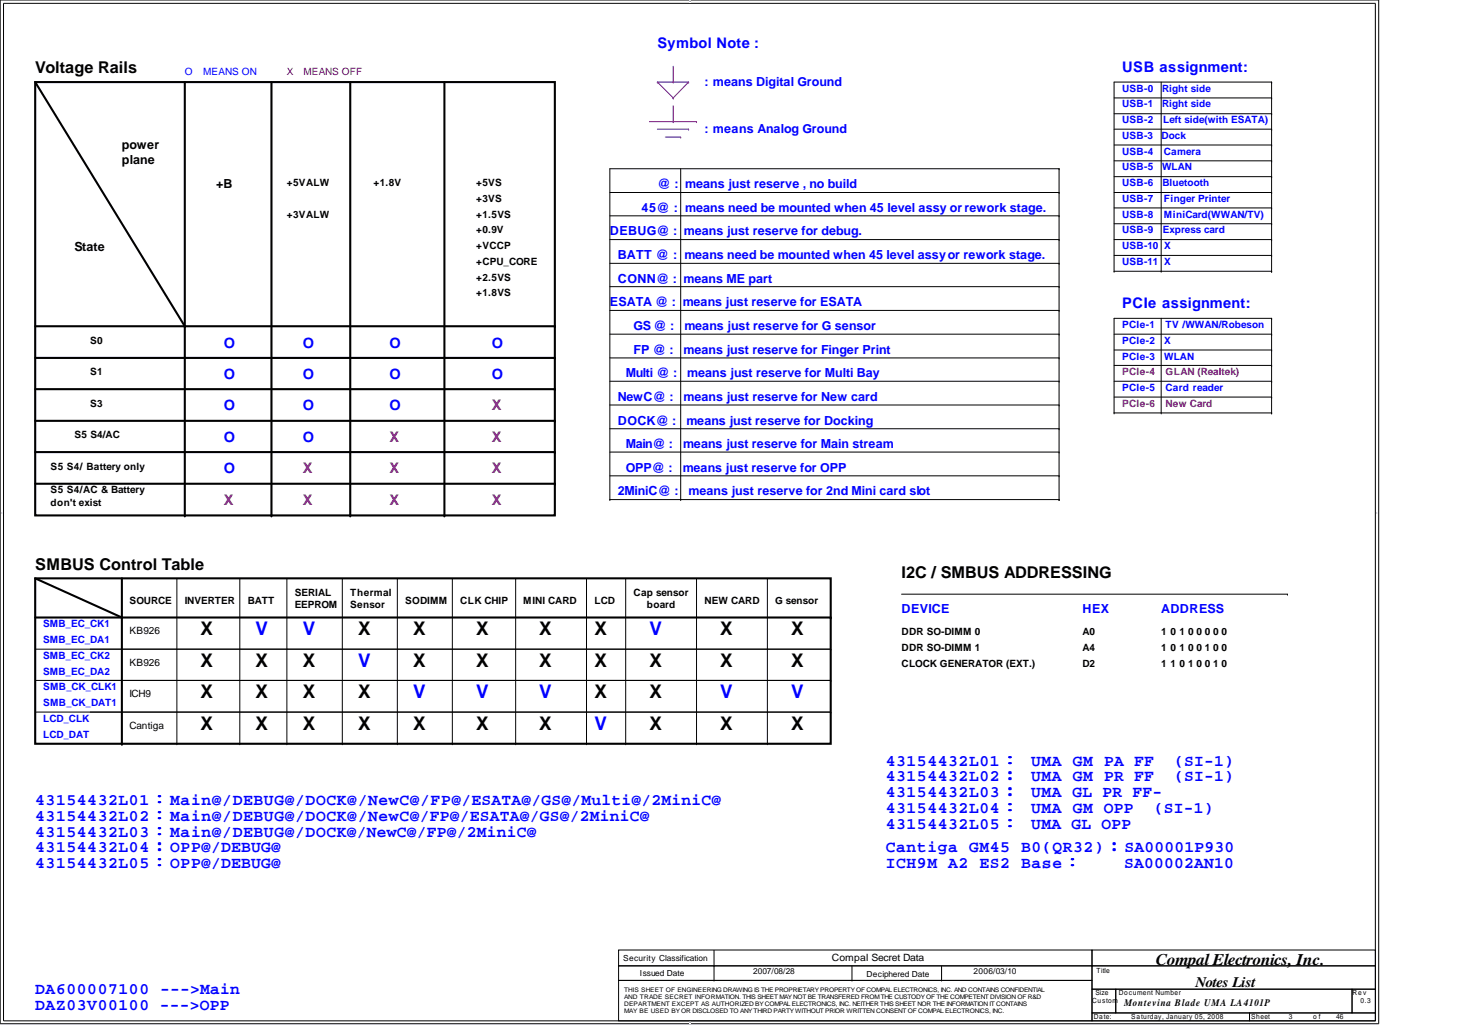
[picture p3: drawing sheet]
<svg xmlns="http://www.w3.org/2000/svg" width="297mm" height="210mm" viewBox="0 0 297 210" stroke-linecap="round" stroke-linejoin="round" font-family="sans-serif">
<defs><g id="words">
<g font-size="3.8">
<text x="40.8" y="129">X</text>
<text x="72.8" y="129">X</text>
<text x="83.9" y="129">X</text>
<text x="96.7" y="129">X</text>
<text x="109.5" y="129">X</text>
<text x="120.8" y="129">X</text>
<text x="146.3" y="129">X</text>
<text x="160.7" y="129">X</text>
<text x="40.8" y="135.5">X</text>
<text x="51.9" y="135.5">X</text>
<text x="61.5" y="135.5">X</text>
<text x="83.9" y="135.5">X</text>
<text x="96.7" y="135.5">X</text>
<text x="109.5" y="135.5">X</text>
<text x="120.8" y="135.5">X</text>
<text x="131.9" y="135.5">X</text>
<text x="146.3" y="135.5">X</text>
<text x="160.7" y="135.5">X</text>
<text x="40.8" y="141.8">X</text>
<text x="51.9" y="141.8">X</text>
<text x="61.5" y="141.8">X</text>
<text x="72.8" y="141.8">X</text>
<text x="120.8" y="141.8">X</text>
<text x="131.9" y="141.8">X</text>
<text x="40.8" y="148.3">X</text>
<text x="51.9" y="148.3">X</text>
<text x="61.5" y="148.3">X</text>
<text x="72.8" y="148.3">X</text>
<text x="83.9" y="148.3">X</text>
<text x="96.7" y="148.3">X</text>
<text x="109.5" y="148.3">X</text>
<text x="131.9" y="148.3">X</text>
<text x="146.3" y="148.3">X</text>
<text x="160.7" y="148.3">X</text>
</g>
<g font-size="3.8" fill="#00f">
<text x="51.9" y="129">V</text>
<text x="61.5" y="129">V</text>
<text x="131.9" y="129">V</text>
<text x="72.8" y="135.5">V</text>
<text x="83.9" y="141.8">V</text>
<text x="96.7" y="141.8">V</text>
<text x="109.5" y="141.8">V</text>
<text x="146.3" y="141.8">V</text>
<text x="160.7" y="141.8">V</text>
<text x="120.8" y="148.3">V</text>
</g>
<g font-size="3.3">
<text x="7.2" y="14.9">Voltage Rails</text>
<text x="7.2" y="115.7">SMBUS Control Table</text>
<text x="183.2" y="117.3">I2C / SMBUS ADDRESSING</text>
<text x="234.8" y="196.1">Compal Electronics, Inc.</text>
</g>
<g font-size="3.3" fill="#00f">
<text x="180" y="155.6">43154432L01： UMA GM PA FF</text>
<text x="238.5" y="155.6">(SI-1)</text>
<text x="180" y="158.7">43154432L02： UMA GM PR FF</text>
<text x="180" y="162">43154432L03： UMA GL PR FF-</text>
<text x="238.5" y="158.7">(SI-1)</text>
<text x="7.2" y="166.8">43154432L02：Main@/DEBUG@/DOCK@/NewC@/FP@/ESATA@/GS@/2MiniC@</text>
<text x="7.2" y="163.6">43154432L01：Main@/DEBUG@/DOCK@/NewC@/FP@/ESATA@/GS@/Multi@/2MiniC@</text>
<text x="180" y="165.2">43154432L04： UMA GM OPP</text>
<text x="234.4" y="165.2">(SI-1)</text>
<text x="7.2" y="173.1">43154432L04：OPP@/DEBUG@</text>
<text x="7.2" y="170">43154432L03：Main@/DEBUG@/DOCK@/NewC@/FP@/2MiniC@</text>
<text x="180" y="168.4">43154432L05： UMA GL OPP</text>
<text x="180" y="173.1">Cantiga GM45 B0(QR32)：SA00001P930</text>
<text x="7.2" y="176.4">43154432L05：OPP@/DEBUG@</text>
<text x="180" y="176.4">ICH9M A2 ES2 Base：</text>
<text x="228.4" y="176.4">SA00002AN10</text>
<text x="7.2" y="202">DA600007100 ---&gt;Main</text>
<text x="7.2" y="205.1">DAZ03V00100 ---&gt;OPP</text>
</g>
<g font-size="3" fill="#00f">
<text x="133.6" y="9.8">Symbol Note :</text>
<text x="228" y="14.6">USB assignment:</text>
<text x="228" y="62.6">PCIe assignment:</text>
<text x="45.5" y="70.6">O</text>
<text x="61.5" y="70.6">O</text>
<text x="79.1" y="70.6">O</text>
<text x="99.9" y="70.6">O</text>
<text x="45.5" y="77">O</text>
<text x="61.5" y="77">O</text>
<text x="79.1" y="77">O</text>
<text x="99.9" y="77">O</text>
<text x="45.5" y="83.4">O</text>
<text x="61.5" y="83.4">O</text>
<text x="79.1" y="83.4">O</text>
<text x="45.5" y="89.8">O</text>
<text x="61.5" y="89.8">O</text>
<text x="45.5" y="96.2">O</text>
</g>
<g font-size="3" fill="#f00">
<text x="99.9" y="83.4">X</text>
<text x="79.1" y="89.8">X</text>
<text x="99.9" y="89.8">X</text>
<text x="61.5" y="96.2">X</text>
<text x="79.1" y="96.2">X</text>
<text x="99.9" y="96.2">X</text>
<text x="45.5" y="102.6">X</text>
<text x="61.5" y="102.6">X</text>
<text x="79.1" y="102.6">X</text>
<text x="99.9" y="102.6">X</text>
</g>
<text font-size="3" x="242.9" y="200.6">Notes List</text>
<g font-size="2.5" fill="#00f">
<text x="143.1" y="17.4">: means Digital Ground</text>
<text x="143.1" y="27.1">: means Analog Ground</text>
<text x="133.6" y="38.3">@ : means just reserve , no build</text>
<text x="123.9" y="47.8">DEBUG@ : means just reserve for debug.</text>
<text x="130.3" y="43.1">45@ : means need be mounted when 45 level assy or rework stage.</text>
<text x="125.5" y="52.7">BATT @ : means need be mounted when 45 level assyor rework stage.</text>
<text x="125.5" y="57.5">CONN@ : means ME part</text>
<text x="123.9" y="62.2">ESATA @ : means just reserve for ESATA</text>
<text x="128.7" y="67.1">GS @ :</text>
<text x="128.7" y="71.9">FP @ :</text>
<text x="138.9" y="71.9">means just reserve for Finger Print</text>
<text x="139.1" y="67.1">means just reserve for G sensor</text>
<text x="127.1" y="76.6">Multi @ :</text>
<text x="139.6" y="76.6">means just reserve for Multi Bay</text>
<text x="125.5" y="81.4">NewC@ :</text>
<text x="138.9" y="81.4">means just reserve for New card</text>
<text x="125.5" y="86.3">DOCK@ :</text>
<text x="139.5" y="86.3">means just reserve for Docking</text>
<text x="127.1" y="91.1">Main@ :</text>
<text x="127.1" y="95.8">OPP@ :</text>
<text x="138.7" y="95.8">means just reserve for OPP</text>
<text x="138.8" y="91.1">means just reserve for Main stream</text>
<text x="125.5" y="100.7">2MiniC@ :</text>
<text x="139.9" y="100.7">means just reserve for 2nd Mini card slot</text>
<text x="183.2" y="124.6">DEVICE</text>
<text x="219.9" y="124.6">HEX</text>
<text x="235.9" y="124.6">ADDRESS</text>
</g>
<g font-size="2.5">
<text x="24.8" y="30.2">power</text>
<text x="24.8" y="33.3">plane</text>
<text x="43.9" y="38.3">+B</text>
<text x="15.1" y="51.1">State</text>
</g>
<g font-size="2" fill="#00f">
<text x="37.5" y="15.2">O</text>
<text x="41.3" y="15.2">MEANS ON</text>
<text x="228" y="21.8">USB-1</text>
<text x="228" y="18.6">USB-0</text>
<text x="236.1" y="21.8">Right side</text>
<text x="236.1" y="18.6">Right side</text>
<text x="228" y="25.1">USB-2</text>
<text x="228" y="28.2">USB-3</text>
<text x="236" y="28.2">Dock</text>
<text x="236.3" y="25.1">Left side(with ESATA)</text>
<text x="228" y="34.6">USB-5</text>
<text x="228" y="31.4">USB-4</text>
<text x="236.1" y="34.6">WLAN</text>
<text x="236.4" y="31.4">Camera</text>
<text x="228" y="37.8">USB-6</text>
<text x="228" y="41.1">USB-7</text>
<text x="236.2" y="37.8">Bluetooth</text>
<text x="236.4" y="41.1">Finger Printer</text>
<text x="228" y="44.2">USB-8</text>
<text x="228" y="47.4">USB-9</text>
<text x="236.3" y="47.4">Express card</text>
<text x="236.4" y="44.2">MiniCard(WWAN/TV)</text>
<text x="228" y="50.6">USB-10 X</text>
<text x="228" y="53.8">USB-11 X</text>
<text x="228" y="69.8">PCIe-2</text>
<text x="228" y="66.6">PCIe-1</text>
<text x="236.5" y="69.8">X</text>
<text x="236.8" y="66.6">TV /WWAN/Robeson</text>
<text x="228" y="73.1">PCIe-3</text>
<text x="236.5" y="73.1">WLAN</text>
<text x="228" y="79.4">PCIe-5</text>
<text x="236.8" y="79.4">Card reader</text>
<text x="8.8" y="127.4">SMB_EC_CK1</text>
<text x="8.8" y="130.6">SMB_EC_DA1</text>
<text x="8.8" y="133.9">SMB_EC_CK2</text>
<text x="8.8" y="137.1">SMB_EC_DA2</text>
<text x="8.8" y="140.2">SMB_CK_CLK1</text>
<text x="8.8" y="143.4">SMB_CK_DAT1</text>
<text x="8.8" y="146.6">LCD_CLK</text>
<text x="8.8" y="149.9">LCD_DAT</text>
</g>
<g font-size="2" fill="#f00">
<text x="58.3" y="15.2">X</text>
<text x="61.7" y="15.2">MEANS OFF</text>
<text x="228" y="76.2">PCIe-4</text>
<text x="236.8" y="76.2">GLAN (Realtek)</text>
<text x="228" y="82.6">PCIe-6</text>
<text x="236.8" y="82.6">New Card</text>
</g>
<g font-size="2">
<text x="58.3" y="37.8">+5VALW</text>
<text x="75.9" y="37.8">+1.8V</text>
<text x="96.7" y="41.1">+3VS</text>
<text x="96.7" y="37.8">+5VS</text>
<text x="58.3" y="44.2">+3VALW</text>
<text x="96.7" y="47.4">+0.9V</text>
<text x="96.7" y="44.2">+1.5VS</text>
<text x="96.7" y="53.8">+CPU_CORE</text>
<text x="96.7" y="50.6">+VCCP</text>
<text x="96.7" y="57.1">+2.5VS</text>
<text x="96.7" y="60.2">+1.8VS</text>
<text x="18.3" y="69.8">S0</text>
<text x="18.3" y="76.2">S1</text>
<text x="18.3" y="82.6">S3</text>
<text x="15.1" y="89.1">S5 S4/AC</text>
<text x="10.3" y="95.4">S5 S4/ Battery only</text>
<text x="10.3" y="100.2">S5 S4/AC &amp; Battery</text>
<text x="10.3" y="102.8">don't exist</text>
<text x="26.3" y="122.7">SOURCE</text>
<text x="37.5" y="122.7">INVERTER</text>
<text x="50.3" y="122.7">BATT</text>
<text x="59.9" y="121.1">SERIAL</text>
<text x="59.9" y="123.6">EEPROM</text>
<text x="71.2" y="121.1">Thermal</text>
<text x="71.2" y="123.6">Sensor</text>
<text x="82.3" y="122.7">SODIMM</text>
<text x="93.5" y="122.7">CLK CHIP</text>
<text x="106.3" y="122.7">MINI CARD</text>
<text x="120.8" y="122.7">LCD</text>
<text x="128.7" y="121.1">Cap sensor</text>
<text x="131.4" y="123.6">board</text>
<text x="143.1" y="122.7">NEW CARD</text>
<text x="157.5" y="122.7">G sensor</text>
<text x="26.3" y="128.9">KB926</text>
<text x="183.2" y="129">DDR SO-DIMM 0</text>
<text x="219.9" y="129">A0</text>
<text x="235.9" y="129">1 0 1 0 0 0 0 0</text>
<text x="26.3" y="135.3">KB926</text>
<text x="183.2" y="135.5">CLOCK GENERATOR (EXT.)</text>
<text x="183.2" y="132.2">DDR SO-DIMM 1</text>
<text x="219.9" y="132.2">A4</text>
<text x="219.9" y="135.5">D2</text>
<text x="235.9" y="135.5">1 1 0 1 0 0 1 0</text>
<text x="235.9" y="132.2">1 0 1 0 0 1 0 0</text>
<text x="26.3" y="141.6">ICH9</text>
<text x="26.3" y="148.1">Cantiga</text>
<text x="169" y="195.2">Compal Secret Data</text>
<text x="228.4" y="204.5">Montevina Blade UMA LA4101P</text>
</g>
<g font-size="1.7">
<text x="126.6" y="195.2">Security Classification</text>
<text x="153" y="197.9">2007/08/28</text>
<text x="197.8" y="197.9">2006/03/10</text>
<text x="130" y="198.3">Issued Date</text>
<text x="176.1" y="198.5">Deciphered Date</text>
</g>
<g font-size="1.4">
<text x="222.8" y="197.6">Title</text>
<text x="221.9" y="203.9">Custom</text>
<text x="222.5" y="202.3">Size</text>
<text x="227.3" y="202.3">Document Number</text>
<text x="274.8" y="202.3">Re v</text>
<text x="276.4" y="203.9">0.3</text>
<text x="222.2" y="207.1">Date:</text>
<text x="229.8" y="207.1">Saturday, January 05, 2008</text>
<text x="254.2" y="207.1">Sheet</text>
<text x="261.8" y="207.1">3</text>
<text x="266.8" y="207.1">o f</text>
<text x="271.5" y="207.1">46</text>
</g>
<g font-size="1.3">
<text x="126.8" y="203">AND TRADE SECRET INFORMATION. THIS SHEET MAY NOT BE TRANSFERED FROM THE CUSTODY OF THE COMPETENT DIVISION OF R&amp;D</text>
<text x="126.8" y="201.6">THIS SHEET OF ENGINEERING DRAWING IS THE PROPRIETARY PROPERTY OF COMPAL ELECTRONICS, INC. AND CONTAINS CONFIDENTIAL</text>
<text x="126.8" y="205.9">MAY BE USED BY OR DISCLOSED TO ANY THIRD PARTY WITHOUT PRIOR WRITTEN CONSENT OF COMPAL ELECTRONICS, INC.</text>
<text x="126.8" y="204.5">DEPARTMENT EXCEPT AS AUTHORIZED BY COMPAL ELECTRONICS, INC. NEITHER THIS SHEET NOR THE INFORMATION IT CONTAINS</text>
</g>
<g font-size=".5">
<text x="140.1" y=".5">A</text>
<text x=".2" y="104.5">1</text>
<text x="279.6" y="104.5">1</text>
<text x="140.1" y="207.9">A</text>
</g>
</g></defs>
<path d="M0 0h280.1v208h-280.1zM.7 .7h278.7v206.7h-278.7z" fill="none" stroke="#000" stroke-width=".2"/>
<g fill="#fff">
<path d="M140.1 .1h.2v.5h-.2z"/>
<path d="M140.1 207.5h.2v.5h-.2z"/>
<path d="M.2 104.1h.3v.5h-.3z"/>
<path d="M279.6 104.1h.3v.5h-.3z"/>
</g>
<g fill="none" stroke="#000" stroke-width=".2">
<path d="M226.4 19.9h32M235.9 16.7v38.4M258.4 16.7h.1M258.4 19.9h.1M258.4 16.7h-32v38.4M258.4 16.7v38.4M123.9 39.1h91.3M138.3 34.3v67.2M215.2 34.3h.1M215.2 39.1h.1M215.2 34.3h-91.3v67.2M215.2 34.3v67.2"/>
<path d="M226.4 23.1h32M226.4 26.2h32M226.4 29.5h32M226.4 32.7h32M226.4 35.9h32M226.4 39.1h32M258.4 23.1h.1M258.4 26.2h.1M258.4 29.5h.1M258.4 32.7h.1M258.4 35.9h.1M258.4 39.1h.1"/>
<path d="M123.9 48.7h91.3M123.9 43.9h91.3M123.9 53.5h91.3M123.9 58.3h91.3M215.2 43.9h.1M215.2 48.7h.1M215.2 53.5h.1M215.2 58.3h.1M226.4 55.1h.1M226.4 42.2h32M226.4 45.5h32M226.4 48.7h32"/>
<path d="M226.4 51.9h32M226.4 55.1h32M235.9 55.1h.1M258.4 42.2h.1M258.4 45.5h.1M258.4 48.7h.1M258.4 51.9h.1M258.4 55.1h.1M123.9 67.9h91.3M123.9 77.5h91.3M123.9 63.1h91.3M123.9 72.7h91.3"/>
<path d="M215.2 63.1h.1M215.2 67.9h.1M215.2 72.7h.1M215.2 77.5h.1M226.4 67.9h32M226.4 71.1h32M226.4 74.3h32M226.4 77.5h32M235.9 64.7v19.2M258.4 64.7h.1M258.4 67.9h.1M258.4 71.1h.1"/>
<path d="M258.4 74.3h.1M258.4 77.5h.1M258.4 64.7h-32v19.2M258.4 64.7v19.2M123.9 82.3h91.3M123.9 87.1h91.3M123.9 91.9h91.3M123.9 96.7h91.3M215.2 82.3h.1M215.2 87.1h.1M215.2 91.9h.1M215.2 96.7h.1"/>
<path d="M226.4 83.9h.1M226.4 80.7h32M226.4 83.9h32M235.9 83.9h.1M258.4 80.7h.1M258.4 83.9h.1M35.9 117.5v33.6M48.7 117.5v33.6M58.3 117.5v33.6M69.5 117.5v33.6M80.7 117.5v33.6M91.9 117.5v33.6"/>
<path d="M104.8 117.5v33.6M119.2 117.5v33.6M123.9 101.5h.1M123.9 101.5h91.3M127.1 117.5v33.6M138.3 101.5h.1M141.5 117.5v33.6M155.9 117.5v33.6M215.2 101.5h.1M7.2 138.3h161.6M7.2 131.9h161.6M168.8 138.3h.1"/>
<path d="M168.8 131.9h.1M183.2 120.7h78.4M261.6 120.7h.1M7.2 144.7h161.6M35.9 151.1h.1M48.7 151.1h.1M58.3 151.1h.1M69.5 151.1h.1M80.7 151.1h.1M91.9 151.1h.1M104.8 151.1h.1M119.2 151.1h.1"/>
<path d="M127.1 151.1h.1M141.5 151.1h.1M155.9 151.1h.1M168.8 144.7h.1M125.7 193h96.2v3.3h-96.2zM125.7 196.3h96.2v2.9h-96.2zM125.7 199.2h96.2v8.2h-96.2zM145.1 196.3h.1M145.1 199.2h.1M145.1 193v6.2M173.1 199.2h.1M173.1 196.3v2.9"/>
<path d="M191.3 199.2h.1M191.3 196.3v2.9M221.9 193h57.5v3.3h-57.5zM221.9 196.3h57.5v4.7h-57.5zM221.9 201h4.8v4.8h-4.8zM221.9 205.8h32v1.6h-32zM226.7 201h48v4.8h-48zM253.9 205.8h25.5v1.6h-25.5zM274.7 201h4.7v4.8h-4.7z"/>
</g>
<g fill="none" stroke="#000" stroke-width=".42">
<path d="M7.2 16.7h105.5v88h-105.5zM7.2 16.7l30.3 49.6M37.5 16.7v88M55.2 16.7v88M71.2 16.7v88M90.3 16.7v88M7.2 72.7h105.5M7.2 79.1h105.5M7.2 66.3h105.5M7.2 91.9h105.5M7.2 85.5h105.5M7.2 98.3h105.5"/>
<path d="M7.2 117.5h161.6v33.6h-161.6zM7.2 117.5l17.6 8M24.8 117.5v33.6M7.2 125.5h161.6"/>
</g>
<g fill="#000">
<circle cx="37.5" cy="66.3" r=".21"/>
<circle cx="112.7" cy="66.3" r=".21"/>
<circle cx="112.7" cy="72.7" r=".21"/>
<circle cx="112.7" cy="79.1" r=".21"/>
<circle cx="112.7" cy="98.3" r=".21"/>
<circle cx="112.7" cy="85.5" r=".21"/>
<circle cx="112.7" cy="91.9" r=".21"/>
<circle cx="37.5" cy="104.7" r=".21"/>
<circle cx="55.2" cy="104.7" r=".21"/>
<circle cx="71.2" cy="104.7" r=".21"/>
<circle cx="90.3" cy="104.7" r=".21"/>
<circle cx="24.8" cy="125.5" r=".21"/>
<circle cx="168.8" cy="125.5" r=".21"/>
<circle cx="24.8" cy="151.1" r=".21"/>
</g>
<g fill="none" stroke="#800080" stroke-width=".2">
<path d="M133.6 16.7h.1M133.6 16.7h6.3M133.6 16.7l3.2 3.2M136.8 16.7h.1M136.8 19.9h.1M136.8 13.5v3.2M139.9 16.7h.1M139.9 16.7l-3.1 3.2M131.9 24.7h9.6M133.6 26.2h6.3M135.2 27.9h3.1M136.8 24.7h.1"/>
<path d="M136.8 21.5v3.2M138.3 27.9h.1M139.9 26.2h.1M141.5 24.7h.1"/>
</g>
<use href="#words"/>
</svg>
